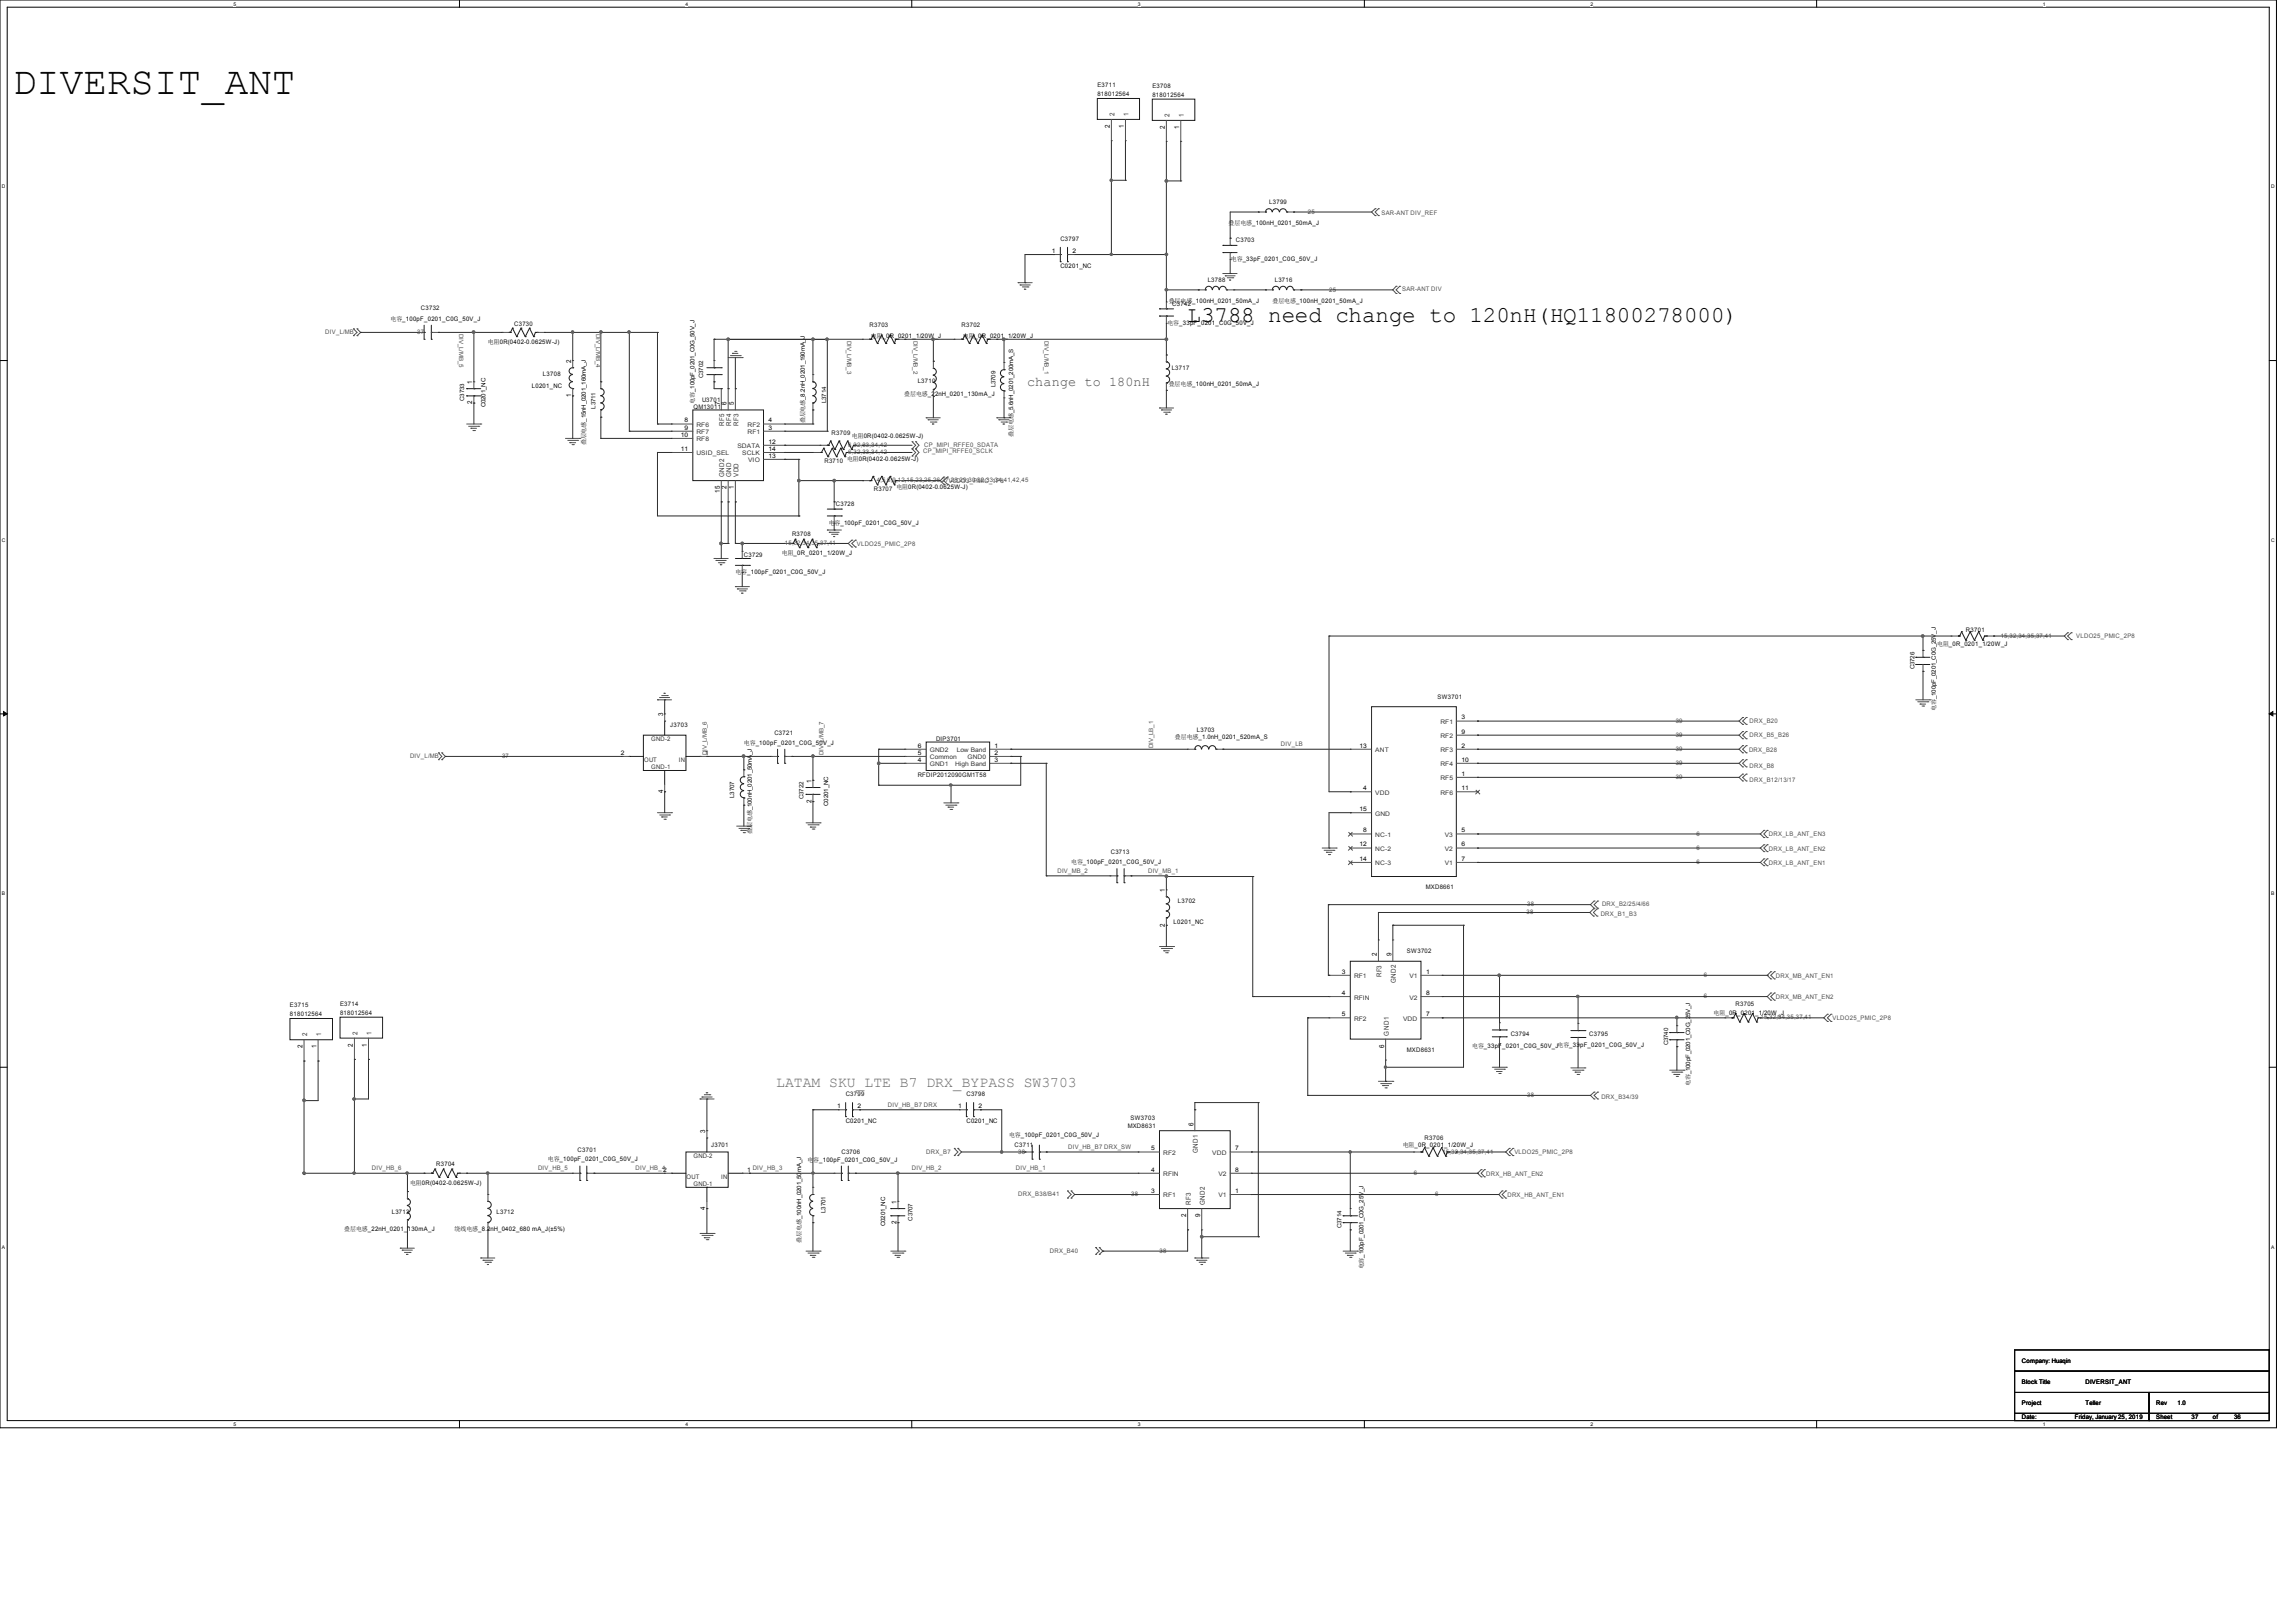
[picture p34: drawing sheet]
<svg xmlns="http://www.w3.org/2000/svg" width="297mm" height="210mm" viewBox="0 0 297 210" stroke-linecap="round" stroke-linejoin="round" font-family="sans-serif">
<defs><g id="words">
<text font-size="5.1" x="1.7" y="12.1">DIVERSIT_ANT</text>
<text font-size="2.9" x="153.6" y="41.7">L3788 need change to 120nH(HQ11800278000)</text>
<text font-size="1.9" fill="#696969" x="100.4" y="140.7">LATAM SKU_LTE B7 DRX_BYPASS SW3703</text>
<text font-size="1.7" fill="#4d4d4d" x="132.9" y="50">change to 180nH</text>
<g font-size=".9">
<text x="143.6" y="16.6" transform="rotate(-90 143.6 16.6)">2</text>
<text x="145.4" y="16.6" transform="rotate(-90 145.4 16.6)">1</text>
<text x="150.7" y="16.7" transform="rotate(-90 150.7 16.7)">2</text>
<text x="152.5" y="16.7" transform="rotate(-90 152.5 16.7)">1</text>
<text x="73.9" y="46.9" transform="rotate(-90 73.9 46.9)">2</text>
<text x="61.1" y="52.3" transform="rotate(-90 61.1 52.3)">2</text>
<text x="61.1" y="49.7" transform="rotate(-90 61.1 49.7)">1</text>
<text x="73.9" y="51.4" transform="rotate(-90 73.9 51.4)">1</text>
<text x="93.1" y="52.4" transform="rotate(-90 93.1 52.4)">7</text>
<text x="94" y="52.4" transform="rotate(-90 94 52.4)">6</text>
<text x="94.9" y="52.4" transform="rotate(-90 94.9 52.4)">5</text>
<text x="93.1" y="63.8" transform="rotate(-90 93.1 63.8)">15</text>
<text x="94" y="63.3" transform="rotate(-90 94 63.3)">2</text>
<text x="94.9" y="63.3" transform="rotate(-90 94.9 63.3)">1</text>
<text x="85.8" y="92.7" transform="rotate(-90 85.8 92.7)">3</text>
<text x="105" y="101.3" transform="rotate(-90 105 101.3)">1</text>
<text x="85.8" y="102.6" transform="rotate(-90 85.8 102.6)">4</text>
<text x="105" y="103.9" transform="rotate(-90 105 103.9)">2</text>
<text x="150.7" y="119.9" transform="rotate(-90 150.7 119.9)">2</text>
<text x="150.7" y="115.4" transform="rotate(-90 150.7 115.4)">1</text>
<text x="178.1" y="123.7" transform="rotate(-90 178.1 123.7)">2</text>
<text x="180" y="123.7" transform="rotate(-90 180 123.7)">9</text>
<text x="39.1" y="135.6" transform="rotate(-90 39.1 135.6)">2</text>
<text x="40.9" y="135.6" transform="rotate(-90 40.9 135.6)">1</text>
<text x="45.6" y="135.4" transform="rotate(-90 45.6 135.4)">2</text>
<text x="47.5" y="135.4" transform="rotate(-90 47.5 135.4)">1</text>
<text x="179" y="135.6" transform="rotate(-90 179 135.6)">6</text>
<text x="91.2" y="146.6" transform="rotate(-90 91.2 146.6)">3</text>
<text x="154.4" y="145.7" transform="rotate(-90 154.4 145.7)">6</text>
<text x="116" y="155.7" transform="rotate(-90 116 155.7)">1</text>
<text x="91.2" y="156.5" transform="rotate(-90 91.2 156.5)">4</text>
<text x="116" y="158.4" transform="rotate(-90 116 158.4)">2</text>
<text x="153.4" y="157.5" transform="rotate(-90 153.4 157.5)">2</text>
<text x="155.3" y="157.5" transform="rotate(-90 155.3 157.5)">9</text>
</g>
<g font-size=".9" fill="#343434">
<text x="144.2" y="15" transform="rotate(-90 144.2 15)">2</text>
<text x="146" y="15" transform="rotate(-90 146 15)">1</text>
<text x="151.3" y="15.1" transform="rotate(-90 151.3 15.1)">2</text>
<text x="153.1" y="15.1" transform="rotate(-90 153.1 15.1)">1</text>
<text x="93.7" y="55.1" transform="rotate(-90 93.7 55.1)">RF5</text>
<text x="94.6" y="55.1" transform="rotate(-90 94.6 55.1)">RF4</text>
<text x="95.5" y="55.1" transform="rotate(-90 95.5 55.1)">RF3</text>
<text x="93.7" y="61.7" transform="rotate(-90 93.7 61.7)">GND2</text>
<text x="94.6" y="61.7" transform="rotate(-90 94.6 61.7)">GND</text>
<text x="95.5" y="61.7" transform="rotate(-90 95.5 61.7)">VDD</text>
<text x="178.7" y="126.5" transform="rotate(-90 178.7 126.5)">RF3</text>
<text x="180.6" y="127.3" transform="rotate(-90 180.6 127.3)">GND2</text>
<text x="39.7" y="134.1" transform="rotate(-90 39.7 134.1)">2</text>
<text x="41.5" y="134.1" transform="rotate(-90 41.5 134.1)">1</text>
<text x="46.2" y="133.9" transform="rotate(-90 46.2 133.9)">2</text>
<text x="48.1" y="133.9" transform="rotate(-90 48.1 133.9)">1</text>
<text x="179.6" y="134" transform="rotate(-90 179.6 134)">GND1</text>
<text x="155" y="149.2" transform="rotate(-90 155 149.2)">GND1</text>
<text x="154" y="155.9" transform="rotate(-90 154 155.9)">RF3</text>
<text x="155.8" y="155.9" transform="rotate(-90 155.8 155.9)">GND2</text>
</g>
<g font-size=".8" fill="#0e0e0e">
<text x="142" y="11.3">E3711</text>
<text x="149.1" y="11.4">E3708</text>
<text x="142" y="12.4">818012564</text>
<text x="149.1" y="12.5">818012564</text>
<text x="164.2" y="26.4">L3799</text>
<text x="137.2" y="31.2">C3797</text>
<text x="159.9" y="31.3">C3703</text>
<text x="54.4" y="40.2">C3732</text>
<text x="151.6" y="39.5">C3742</text>
<text x="156.2" y="36.4">L3788</text>
<text x="164.9" y="36.4">L3716</text>
<text x="66.5" y="42.1">C3730</text>
<text x="112.5" y="42.3">R3703</text>
<text x="124.4" y="42.3">R3702</text>
<text x="151.6" y="47.9">L3717</text>
<text x="60" y="51.9" transform="rotate(-90 60 51.9)">C3733</text>
<text x="70.2" y="48.6">L3708</text>
<text x="77.1" y="52.9" transform="rotate(-90 77.1 52.9)">L3711</text>
<text x="89.7" y="52.9">QM13011</text>
<text x="90.8" y="52">U3701</text>
<text x="90.9" y="48.9" transform="rotate(-90 90.9 48.9)">C3702</text>
<text x="106.9" y="52.2" transform="rotate(-90 106.9 52.2)">L3714</text>
<text x="118.7" y="49.6">L3710</text>
<text x="128.8" y="50.1" transform="rotate(-90 128.8 50.1)">L3709</text>
<text x="106.6" y="59.9">R3710</text>
<text x="107.6" y="56.3">R3709</text>
<text x="108.1" y="65.4">C3728</text>
<text x="113" y="63.5">R3707 电阻0R(0402-0.0625W-J)</text>
<text x="102.5" y="69.3">R3708</text>
<text x="96.2" y="72">C3729</text>
<text x="254.3" y="81.8">R3701</text>
<text x="247.7" y="86.6" transform="rotate(-90 247.7 86.6)">C3726</text>
<text x="86.7" y="94.1">J3703</text>
<text x="100.2" y="95">C3721</text>
<text x="121.1" y="95.9">DIP3701</text>
<text x="154.8" y="94.7">L3703</text>
<text x="185.9" y="90.4">SW3701</text>
<text x="118.7" y="100.5">RFDIP2012090GM1T58</text>
<text x="95" y="103.3" transform="rotate(-90 95 103.3)">L3707</text>
<text x="103.9" y="103.4" transform="rotate(-90 103.9 103.4)">C3722</text>
<text x="143.7" y="110.5">C3713</text>
<text x="152.4" y="116.8">L3702</text>
<text x="184.5" y="115.1">MXD8661</text>
<text x="182" y="123.3">SW3702</text>
<text x="37.5" y="131.4">818012564</text>
<text x="37.5" y="130.3">E3715</text>
<text x="44" y="131.3">818012564</text>
<text x="44" y="130.2">E3714</text>
<text x="224.5" y="130.2">R3705</text>
<text x="182" y="136.1">MXD8631</text>
<text x="195.4" y="134">C3794</text>
<text x="205.6" y="134.1">C3795</text>
<text x="215.8" y="135.3" transform="rotate(-90 215.8 135.3)">C3740</text>
<text x="109.4" y="141.9">C3799</text>
<text x="125" y="141.9">C3798</text>
<text x="74.7" y="149.1">C3701</text>
<text x="92" y="148.5">J3701</text>
<text x="108.8" y="149.3">C3706</text>
<text x="131.2" y="148.4">C3711</text>
<text x="145.9" y="146">MXD8631</text>
<text x="146.2" y="144.9">SW3703</text>
<text x="184.3" y="147.5">R3706</text>
<text x="56.4" y="150.9">R3704</text>
<text x="50.7" y="157.1">L3713</text>
<text x="64.2" y="157.1">L3712</text>
<text x="106.8" y="156.9" transform="rotate(-90 106.8 156.9)">L3701</text>
<text x="118" y="157.9" transform="rotate(-90 118 157.9)">C3707</text>
<text x="173.5" y="158.9" transform="rotate(-90 173.5 158.9)">C3714</text>
</g>
<g font-size=".8">
<text x="158.9" y="29.1">叠层电感_100nH_0201_50mA_J</text>
<text x="136.1" y="32.7">1</text>
<text x="137.2" y="34.7">C0201_NC</text>
<text x="138.7" y="32.7">2</text>
<text x="159.2" y="33.8">电容_33pF_0201_C0G_50V_J</text>
<text x="50.5" y="41.5">电容_100pF_0201_C0G_50V_J</text>
<text x="151.2" y="39.2">叠层电感_100nH_0201_50mA_J</text>
<text x="164.6" y="39.2">叠层电感_100nH_0201_50mA_J</text>
<text x="63.1" y="44.5">电阻0R(0402-0.0625W-J)</text>
<text x="112.7" y="43.8">电阻_0R_0201_1/20W_J</text>
<text x="124.6" y="43.8">电阻_0R_0201_1/20W_J</text>
<text x="151" y="42">电容_33pF_0201_C0G_50V_J</text>
<text x="62.8" y="52.7" transform="rotate(-90 62.8 52.7)">C0201_NC</text>
<text x="68.8" y="50.2">L0201_NC</text>
<text x="89.8" y="52.2" transform="rotate(-90 89.8 52.2)">电容_100pF_0201_C0G_50V_J</text>
<text x="117" y="51.2">叠层电感_22nH_0201_130mA_J</text>
<text x="151.2" y="50">叠层电感_100nH_0201_50mA_J</text>
<text x="75.8" y="57.6" transform="rotate(-90 75.8 57.6)">叠层电感_15nH_0201_160mA_J</text>
<text x="88.1" y="56.5">10</text>
<text x="88.1" y="58.3">11</text>
<text x="88.5" y="54.7">8</text>
<text x="88.5" y="55.6">9</text>
<text x="99.4" y="54.7">4</text>
<text x="99.4" y="55.6">3</text>
<text x="99.4" y="58.3">14</text>
<text x="99.4" y="59.2">13</text>
<text x="99.4" y="57.4">12</text>
<text x="104.1" y="54.8" transform="rotate(-90 104.1 54.8)">叠层电感_8.2nH_0201_190mA_J</text>
<text x="109.6" y="59.6">电阻0R(0402-0.0625W-J)</text>
<text x="110.2" y="56.7">电阻0R(0402-0.0625W-J)</text>
<text x="131.1" y="56.5" transform="rotate(-90 131.1 56.5)">叠层电感_5.6nH_0201_200mA_S</text>
<text x="101.1" y="71.8">电阻_0R_0201_1/20W_J</text>
<text x="107.2" y="68">电容_100pF_0201_C0G_50V_J</text>
<text x="95.1" y="74.3">电容_100pF_0201_C0G_50V_J</text>
<text x="250.6" y="83.5">电阻_0R_0201_1/20W_J</text>
<text x="152" y="95.7">叠层电感_1.0nH_0201_520mA_S</text>
<text x="189" y="93.1">3</text>
<text x="189" y="94.9">9</text>
<text x="250.4" y="92" transform="rotate(-90 250.4 92)">电容_100pF_0201_C0G_25V_J</text>
<text x="80.3" y="97.7">2</text>
<text x="91.2" y="97.7">1</text>
<text x="96.2" y="96.4">电容_100pF_0201_C0G_50V_J</text>
<text x="118.7" y="98.6">4</text>
<text x="118.7" y="97.7">5</text>
<text x="118.7" y="96.7">6</text>
<text x="128.7" y="97.7">2</text>
<text x="128.7" y="98.6">3</text>
<text x="128.7" y="96.7">1</text>
<text x="175.9" y="96.7">13</text>
<text x="189" y="100.4">1</text>
<text x="189" y="96.7">2</text>
<text x="189" y="98.6">10</text>
<text x="97.2" y="107.9" transform="rotate(-90 97.2 107.9)">叠层电感_100nH_0201_50mA_J</text>
<text x="107.1" y="104.3" transform="rotate(-90 107.1 104.3)">C0201_NC</text>
<text x="175.9" y="104.9">15</text>
<text x="176.3" y="102.2">4</text>
<text x="176.3" y="107.7">8</text>
<text x="189" y="107.7">5</text>
<text x="189" y="102.2">11</text>
<text x="138.6" y="111.8">电容_100pF_0201_C0G_50V_J</text>
<text x="175.9" y="109.5">12</text>
<text x="175.9" y="111.4">14</text>
<text x="189" y="109.5">6</text>
<text x="189" y="111.4">7</text>
<text x="151.8" y="119.5">L0201_NC</text>
<text x="173.6" y="126">3</text>
<text x="184.5" y="126">1</text>
<text x="173.6" y="128.7">4</text>
<text x="173.6" y="131.5">5</text>
<text x="184.5" y="128.7">8</text>
<text x="184.5" y="131.5">7</text>
<text x="221.7" y="131.4">电阻_0R_0201_1/20W_J</text>
<text x="190.4" y="135.6">电容_33pF_0201_C0G_50V_J电容_33pF_0201_C0G_50V_J</text>
<text x="108.3" y="143.4">1</text>
<text x="110.9" y="143.4">2</text>
<text x="123.9" y="143.4">1</text>
<text x="126.6" y="143.4">2</text>
<text x="218.6" y="140.5" transform="rotate(-90 218.6 140.5)">电容_100pF_0201_C0G_25V_J</text>
<text x="109.4" y="145.3">C0201_NC</text>
<text x="125" y="145.3">C0201_NC</text>
<text x="130.5" y="147.1">电容_100pF_0201_C0G_50V_J</text>
<text x="148.9" y="148.8">5</text>
<text x="159.8" y="148.8">7</text>
<text x="181.5" y="148.5">电阻_0R_0201_1/20W_J</text>
<text x="53" y="153.3">电阻0R(0402-0.0625W-J)</text>
<text x="70.9" y="150.3">电容_100pF_0201_C0G_50V_J</text>
<text x="96.7" y="151.6">1 DIV_HB_3</text>
<text x="104.4" y="150.4">电容_100pF_0201_C0G_50V_J</text>
<text x="148.9" y="154.3">3</text>
<text x="148.9" y="151.6">4</text>
<text x="159.8" y="154.3">1</text>
<text x="159.8" y="151.6">8</text>
<text x="44.5" y="159.3">叠层电感_22nH_0201_130mA_J</text>
<text x="58.8" y="159.3">绕线电感_8.2nH_0402_680 mA_J(±5%)</text>
<text x="103.6" y="160.8" transform="rotate(-90 103.6 160.8)">叠层电感_100nH_0201_50mA_J</text>
<text x="114.5" y="158.7" transform="rotate(-90 114.5 158.7)">C0201_NC</text>
<text x="176.4" y="164.3" transform="rotate(-90 176.4 164.3)">电容_100pF_0201_C0G_25V_J</text>
<text x="261.6" y="179.1">Block Title</text>
<text x="261.6" y="176.4">Company: Huaqin</text>
<text x="269.8" y="179.1">DIVERSIT_ANT</text>
<text x="261.6" y="181.8">Project</text>
<text x="261.6" y="183.6">Date:</text>
<text x="268.4" y="183.6">Friday, January 25, 2019</text>
<text x="269.8" y="181.8">Teller</text>
<text x="278.9" y="181.8">Rev</text>
<text x="278.9" y="183.6">Sheet</text>
<text x="281.7" y="181.8">1.0</text>
<text x="283.5" y="183.6">37</text>
<text x="286.2" y="183.6">of</text>
<text x="289" y="183.6">36</text>
</g>
<g font-size=".8" fill="#4d4d4d">
<text x="169.2" y="27.6">25</text>
<text x="178.7" y="27.8">SAR-ANT DIV_REF</text>
<text x="171.9" y="37.7">25</text>
<text x="181.4" y="37.6">SAR-ANT DIV</text>
<text x="42.1" y="43.2">DIV_L/MB</text>
<text x="54" y="43.2">37</text>
<text x="59.4" y="43.2" transform="rotate(90 59.4 43.2)">DIV_L/MB_5</text>
<text x="77.1" y="43.2" transform="rotate(90 77.1 43.2)">DIV_L/MB_4</text>
<text x="109.6" y="44.1" transform="rotate(90 109.6 44.1)">DIV_L/MB_3</text>
<text x="118.2" y="44.1" transform="rotate(90 118.2 44.1)">DIV_L/MB_2</text>
<text x="135.1" y="44.1" transform="rotate(90 135.1 44.1)">DIV_L/MB_1</text>
<text x="109.7" y="57.8">6,32,33,34,42</text>
<text x="109.7" y="58.8">6,32,33,34,42</text>
<text x="119.4" y="58.6">CP_MIPI_RFFE0_SCLK</text>
<text x="119.6" y="57.8">CP_MIPI_RFFE0_SDATA</text>
<text x="113.4" y="62.4">4,5,6,9,12,15,23,25,26,27,28,29,30,32,33,34,41,42,45</text>
<text x="122.7" y="62.5">VLDO3_PMIC_1P8</text>
<text x="101.5" y="70.5">15,32,34,35,37,41</text>
<text x="110.8" y="70.7">VLDO25_PMIC_2P8</text>
<text x="258.8" y="82.5">15,32,34,35,37,41</text>
<text x="268.6" y="82.5">VLDO25_PMIC_2P8</text>
<text x="216.8" y="95.3">39</text>
<text x="216.8" y="93.5">39</text>
<text x="226.3" y="95.4">DRX_B5_B26</text>
<text x="226.3" y="93.5">DRX_B20</text>
<text x="53" y="98.1">DIV_L/MB</text>
<text x="64.9" y="98.1">37</text>
<text x="91.4" y="97.7" transform="rotate(-90 91.4 97.7)">DIV_L/MB_6</text>
<text x="106.5" y="97.7" transform="rotate(-90 106.5 97.7)">DIV_L/MB_7</text>
<text x="149.1" y="96.8" transform="rotate(-90 149.1 96.8)">DIV_LB_1</text>
<text x="165.7" y="96.6">DIV_LB</text>
<text x="216.8" y="99">39</text>
<text x="216.8" y="100.8">39</text>
<text x="216.8" y="97.2">39</text>
<text x="226.2" y="97.3">DRX_B28</text>
<text x="226.3" y="99.4">DRX_B8</text>
<text x="226.3" y="101.2">DRX_B12/13/17</text>
<text x="136.8" y="112.9">DIV_MB_2</text>
<text x="148.5" y="112.9">DIV_MB_1</text>
<text x="219.5" y="111.8">6</text>
<text x="219.5" y="109.9">6</text>
<text x="219.5" y="108.1">6</text>
<text x="228.8" y="111.9">DRX_LB_ANT_EN1</text>
<text x="228.8" y="110.1">DRX_LB_ANT_EN2</text>
<text x="228.8" y="108.2">DRX_LB_ANT_EN3</text>
<text x="197.5" y="118.3">38</text>
<text x="197.5" y="117.3">38</text>
<text x="207.1" y="118.5">DRX_B1_B3</text>
<text x="207.2" y="117.3">DRX_B2/25/4/66</text>
<text x="220.4" y="126.4">6</text>
<text x="220.4" y="129.2">6</text>
<text x="227.7" y="131.9">15,32,34,35,37,41</text>
<text x="229.7" y="126.5">DRX_MB_ANT_EN1</text>
<text x="229.7" y="129.2">DRX_MB_ANT_EN2</text>
<text x="237" y="132">VLDO25_PMIC_2P8</text>
<text x="114.9" y="143.2">DIV_HB_B7 DRX</text>
<text x="197.5" y="141.9">38</text>
<text x="207.1" y="142.2">DRX_B34/39</text>
<text x="119.8" y="149.3">DRX_B7</text>
<text x="131.7" y="149.3">38</text>
<text x="138.2" y="148.7">DIV_HB_B7 DRX_SW</text>
<text x="186.6" y="149.3">15,32,34,35,37,41</text>
<text x="195.9" y="149.4">VLDO25_PMIC_2P8</text>
<text x="48.1" y="151.4">DIV_HB_6</text>
<text x="69.6" y="151.4">DIV_HB_5</text>
<text x="82.2" y="151.4">DIV_HB_42</text>
<text x="117.9" y="151.4">DIV_HB_2</text>
<text x="131.4" y="151.4">DIV_HB_1</text>
<text x="131.7" y="154.8">DRX_B38/B41</text>
<text x="146.3" y="154.8">38</text>
<text x="182.9" y="152">6</text>
<text x="185.6" y="154.8">6</text>
<text x="192.2" y="152.1">DRX_HB_ANT_EN2</text>
<text x="195" y="154.9">DRX_HB_ANT_EN1</text>
<text x="135.8" y="162.1">DRX_B40</text>
<text x="150" y="162.1">38</text>
</g>
<g font-size=".8" fill="#343434">
<text x="90.1" y="55.2">RF6</text>
<text x="90.1" y="56.2">RF7</text>
<text x="90.1" y="57.1">RF8</text>
<text x="90.1" y="58.9">USID_SEL</text>
<text x="95.4" y="58">SDATA</text>
<text x="96" y="58.9">SCLK</text>
<text x="96.7" y="55.2">RF2</text>
<text x="96.7" y="56.2">RF1</text>
<text x="96.8" y="59.8">VIO</text>
<text x="84.2" y="95.9">GND-2</text>
<text x="186.3" y="93.7">RF1</text>
<text x="186.3" y="95.5">RF2</text>
<text x="83.3" y="98.6">OUT</text>
<text x="84.2" y="99.5">GND-1</text>
<text x="87.8" y="98.6">IN</text>
<text x="120.3" y="99.1">GND1</text>
<text x="120.3" y="98.3">Common</text>
<text x="120.3" y="97.3">GND2</text>
<text x="123.5" y="99.1">High Band</text>
<text x="123.8" y="97.3">Low Band</text>
<text x="125.2" y="98.3">GND0</text>
<text x="177.9" y="97.3">ANT</text>
<text x="186.3" y="101">RF5</text>
<text x="186.3" y="97.3">RF3</text>
<text x="186.3" y="99.1">RF4</text>
<text x="177.9" y="102.8">VDD</text>
<text x="177.9" y="105.5">GND</text>
<text x="186.3" y="102.8">RF6</text>
<text x="177.9" y="108.3">NC-1</text>
<text x="177.9" y="110.1">NC-2</text>
<text x="177.9" y="112">NC-3</text>
<text x="186.9" y="108.3">V3</text>
<text x="186.9" y="110.1">V2</text>
<text x="186.9" y="112">V1</text>
<text x="175.2" y="126.6">RF1</text>
<text x="175.2" y="129.3">RFIN</text>
<text x="182.3" y="126.6">V1</text>
<text x="182.3" y="129.3">V2</text>
<text x="175.2" y="132.1">RF2</text>
<text x="181.5" y="132.1">VDD</text>
<text x="89.7" y="149.8">GND-2</text>
<text x="150.5" y="149.4">RF2</text>
<text x="156.8" y="149.4">VDD</text>
<text x="88.8" y="152.6">OUT</text>
<text x="89.7" y="153.5">GND-1</text>
<text x="93.3" y="152.6">IN</text>
<text x="150.5" y="154.9">RF1</text>
<text x="150.5" y="152.2">RFIN</text>
<text x="157.6" y="154.9">V1</text>
<text x="157.6" y="152.2">V2</text>
</g>
<g font-size=".6">
<text x="30.2" y=".7">5</text>
<text x="88.7" y=".7">4</text>
<text x="147.2" y=".7">3</text>
<text x="205.7" y=".7">2</text>
<text x="264.2" y=".7">1</text>
<text x=".3" y="24.4">D</text>
<text x="293.8" y="24.4">D</text>
<text x=".3" y="70.1">C</text>
<text x="293.8" y="70.1">C</text>
<text x=".3" y="115.8">B</text>
<text x="293.8" y="115.8">B</text>
<text x=".3" y="161.5">A</text>
<text x="293.8" y="161.5">A</text>
<text x="30.2" y="184.5">5</text>
<text x="88.7" y="184.5">4</text>
<text x="147.2" y="184.5">3</text>
<text x="205.7" y="184.5">2</text>
<text x="264.2" y="184.5">1</text>
</g>
</g></defs>
<path d="M0 0h294.5v184.7h-294.5zM.9 .9h292.6v182.9h-292.6z" fill="none" stroke="#000" stroke-width=".13"/>
<g fill="#fff">
<path d="M30.2 .1h.3v.7h-.3z"/>
<path d="M30.2 183.9h.3v.8h-.3z"/>
</g>
<path d="M59.4 0v.9M59.4 183.8v.9" fill="none" stroke="#000" stroke-width=".13"/>
<g fill="#fff">
<path d="M88.7 .1h.3v.7h-.3z"/>
<path d="M88.7 183.9h.3v.8h-.3z"/>
</g>
<path d="M117.9 0v.9M117.9 183.8v.9" fill="none" stroke="#000" stroke-width=".13"/>
<g fill="#fff">
<path d="M147.2 .1h.3v.7h-.3z"/>
<path d="M147.2 183.9h.3v.8h-.3z"/>
</g>
<path d="M176.5 0v.9M176.5 183.8v.9" fill="none" stroke="#000" stroke-width=".13"/>
<g fill="#fff">
<path d="M205.7 .1h.4v.7h-.4z"/>
<path d="M205.7 183.9h.4v.8h-.4z"/>
</g>
<path d="M235 0v.9M235 183.8v.9" fill="none" stroke="#000" stroke-width=".13"/>
<g fill="#fff">
<path d="M264.2 .1h.4v.7h-.4z"/>
<path d="M264.2 183.9h.4v.8h-.4z"/>
<path d="M.3 23.8h.4v.7h-.4z"/>
<path d="M293.8 23.8h.5v.7h-.5z"/>
<path d="M.3 69.5h.4v.7h-.4z"/>
<path d="M293.8 69.5h.5v.7h-.5z"/>
</g>
<path d="M0 46.7h.9M293.5 46.7h1" fill="none" stroke="#000" stroke-width=".13"/>
<g fill="#fff">
<path d="M.3 115.2h.4v.8h-.4z"/>
<path d="M293.8 115.2h.4v.8h-.4z"/>
</g>
<path d="M0 92.4h.9M293.5 92.4h1" fill="none" stroke="#000" stroke-width=".13"/>
<path d="M.5 92.1l.4 .3-.4 .2zM293.5 92.4l.5-.3v.5z" fill="#000" stroke="#000" stroke-width=".13"/>
<g fill="#fff">
<path d="M.3 161h.3v.7h-.3z"/>
<path d="M293.8 161h.4v.7h-.4z"/>
</g>
<path d="M94.2 43.9h12.8M105.2 43.9h.1M107 43.9h.1M0 138.1h.9M293.5 138.1h1M260.6 174.7h32.9v2.7h-32.9zM260.6 177.4h32.9v2.8h-32.9zM260.6 180.2h17.4v2.7h-17.4zM260.6 182.9h17.4v.9h-17.4zM278 182.9h15.5v.9h-15.5zM278 180.2h15.5v2.7h-15.5z" fill="none" stroke="#000" stroke-width=".13"/>
<g fill="none" stroke="#4d4d4d" stroke-width=".13">
<path d="M143.8 18.2h.1M143.8 15.5v2.7M145.6 18.2h.1M145.6 15.5v2.7M150.9 18.3h.1M150.9 15.6v2.7M152.7 18.3h.1M152.7 15.6v2.7M131.7 36.6h.1M131.7 36.6h1.8M132 36.9h.1M132 36.9h1.3"/>
<path d="M132.2 37.1h.8M132.5 37.4h.1M132.5 37.4h.2M133 37.1h.1M136.3 32.9h.9M136.3 32.9h.1M138.1 32.9h.9M139 32.9h.1M150.9 39.1h.1M150.9 39.1v.9M155 37.5h.9M155 37.5h.1"/>
<path d="M158.2 35.4h.1M158.2 35.4h1.8M158.5 35.7h.1M158.5 35.7h1.3M158.7 37.5h.9M158.7 35.9h.8M159 36.2h.1M159 36.2h.2M159.1 30.8h.1M159.1 33.6h.1M159.1 30.8v1M159.1 32.7v.9"/>
<path d="M159.5 35.9h.1M159.6 37.5h.1M162.8 27.4h.1M162.8 27.4h.9M163.7 37.5h.9M163.7 37.5h.1M166.5 27.4h.8M167.3 27.4h.1M167.3 37.5h1M168.3 37.5h.1M177.9 27.9h.1M177.9 27h.1"/>
<path d="M177.9 27l-.5 .4 .5 .5M178.3 27l-.4 .4 .4 .5M178.3 27h.1M178.3 27.9h.1M180.6 37l-.4 .5 .4 .5M180.6 38h.1M180.6 37h.1M181.1 37h.1M181.1 38h.1M181.1 37l-.5 .5 .5 .5M45.7 42.5l.5 .5-.5 .4M45.7 42.5h.1"/>
<path d="M45.7 43.4h.1M46.2 43.4h.1M46.2 42.5h.1M46.2 42.5l.5 .5-.5 .4M54 43h.1M54 43h.9M55.8 43h.9M56.7 43h.1M60.4 54.9h1.8M60.6 55.2h1.3M60.9 55.4h.1M60.9 55.4h.7"/>
<path d="M61.2 55.7h.2M61.3 49.4h.1M61.3 52.2h.1M61.3 49.4v.9M61.3 51.2v1M61.4 55.7h.1M61.9 55.2h.1M62.2 54.9h.1M64.9 43h1M64.9 43h.1M69.5 43h.9M70.4 43h.1"/>
<path d="M73.2 56.7h1.8M73.4 57h1.3M73.7 57.3h.1M73.7 57.3h.8M74 57.5h.2M74.1 51.2h.1M74.1 46.7h.1M74.1 46.7v.9M74.1 50.3v.9M74.2 57.5h.1M74.7 57h.1M75 56.7h.1"/>
<path d="M77.7 49.4h.1M77.7 54h.1M77.7 49.4v.9M77.7 53v1M86.9 54.9h2.7M86.9 56.7h2.7M86.9 58.5h2.7M86.9 55.8h2.7M86.9 54.9h.1M86.9 55.8h.1M86.9 56.7h.1M86.9 58.5h.1"/>
<path d="M92.4 49.4h.1M92.4 46.7h.1M92.4 46.7v.9M92.4 48.5v.9M93.3 50.3h.1M93.3 50.3v2.7M94.2 50.3h.1M94.2 46.3h1.8M94.2 50.3v2.7M94.5 46h1.3M94.7 45.7h.1M94.7 45.7h.8"/>
<path d="M95 45.5h.2M95.1 50.3h.1M95.1 50.3v2.7M95.2 45.5h.1M95.8 46h.1M96 46.3h.1M98.8 54.9h2.7M98.8 57.6h2.7M98.8 58.5h2.7M98.8 55.8h2.7M98.8 59.4h2.7M101.5 54.9h.1"/>
<path d="M101.5 55.8h.1M101.5 58.5h.1M101.5 59.4h.1M101.5 57.6h.1M105.2 48.5h.1M105.2 53h.1M105.2 58.5h.1M105.2 48.5v.9M105.2 52.2v.8M105.2 58.5h.9M106.1 57.6h.9M106.1 57.6h.1"/>
<path d="M109.7 58.5h1M110.7 58.5h.1M110.7 57.6h.9M111.6 43.9h.9M111.6 57.6h.1M111.6 43.9h.1M116.2 43.9h.9M117.1 43.9h.1M118 57.2h.1M118 58.1h.1M118 59h.1M118 57.2l.4 .4-.4 .5"/>
<path d="M118 58.1l.4 .4-.4 .5M118.4 57.2l.5 .4-.5 .5M118.4 58.1l.5 .4-.5 .5M118.4 57.2h.1M118.4 58.1h.1M118.4 59h.1M119.8 54.1h.1M119.8 54.1h1.8M120.1 54.3h.1M120.1 54.3h1.3M120.4 54.6h.7M120.6 54.9h.1"/>
<path d="M120.6 54.9h.2M120.7 46.7h.1M120.7 51.3h.1M120.7 46.7v1M120.7 50.4v.9M121.1 54.6h.1M123.4 43.9h1M123.4 43.9h.1M128 43.9h.9M128.9 54.1h.1M128.9 43.9h.1M128.9 54.1h1.9"/>
<path d="M129.2 54.3h.1M129.2 54.3h1.3M129.5 54.6h.7M129.8 54.9h.1M129.8 54.9h.2M129.9 51.5h.1M129.9 46.9h.1M129.9 46.9v.9M129.9 50.6v.9M130.2 54.6h.1M150 52.8h.1M150 52.8h1.8"/>
<path d="M150.2 53h.1M150.2 53h1.4M150.5 53.3h.8M150.8 53.6h.1M150.8 53.6h.2M150.9 41.8h.1M150.9 45.9h.1M150.9 50.5h.1M150.9 40.9v.9M150.9 45.9v.9M150.9 49.6v.9M151.3 53.3h.1"/>
<path d="M92.4 72.3h.1M92.4 72.3h1.8M92.6 72.5h.1M92.6 72.5h1.3M92.9 72.8h.7M93.2 73.1h.1M93.2 73.1h.2M93.3 64.9h.1M93.3 62.2v2.7M93.6 72.8h.1M94.2 64.9h.1M94.2 62.2v2.7"/>
<path d="M95.1 75.9h1.8M95.1 75.9h.1M95.1 64.9h.1M95.1 62.2v2.7M95.4 76.2h.1M95.4 76.2h1.3M95.7 76.5h.7M95.9 76.8h.2M95.9 76.8h.1M96 74.1h.1M96 71.3h.1M96 71.3v1"/>
<path d="M96 73.2v.9M96.4 76.5h.1M101.5 70.3h.9M101.5 70.3h.1M106.1 70.3h.9M107 68.6h.1M107 70.3h.1M107 68.6h1.8M107.3 68.9h.1M107.3 68.9h1.2M107.6 69.1h.7M107.8 69.4h.2"/>
<path d="M107.8 69.4h.1M107.9 67.7h.1M107.9 64.9h.1M107.9 64.9v1M107.9 66.8v.9M108.3 69.1h.1M110.2 69.9h.1M110.2 70.8h.1M110.2 69.9l-.5 .4 .5 .5M110.7 69.9l-.5 .4 .5 .5M110.7 70.8h.1M110.7 69.9h.1"/>
<path d="M111.6 62.2h.9M111.6 62.2h.1M116.2 62.2h.9M117.1 62.2h.1M122.1 61.7h.1M122.1 62.7h.1M122.1 61.7l-.5 .5 .5 .5M122.6 61.7l-.5 .5 .5 .5M122.6 62.7h.1M122.6 61.7h.1M56.7 97.4l.4 .5-.4 .4M56.7 97.4h.1"/>
<path d="M56.7 98.3h.1M57.1 98.3h.1M57.1 97.4h.1M57.2 97.4l.4 .5-.4 .4M80.5 97.9h.9M80.5 97.9h.1M85 90.6h.1M85 90.6h1.9M85.3 90.3h.1M85.3 90.3h1.3M85.6 90h.7M85.9 89.7h.1"/>
<path d="M85.9 89.7h.2M86 92.4h.1M86 92.4v.9M86.3 90h.1M90.6 97.9h.8M91.4 97.9h.1M96.2 99.6h.1M96.2 99.6v.9M99.7 97.9h.9M99.7 97.9h.1M101.5 97.9h.9M102.4 97.9h.1"/>
<path d="M117.1 98.8h.1M117.1 97.9h.1M117.1 96.9h.1M117.1 96.9h2.7M117.1 98.8h2.7M117.1 97.9h2.7M128 96.9h2.8M128 98.8h2.8M128 97.9h2.8M130.8 96.9h.1M130.8 97.9h.1M130.8 98.8h.1"/>
<path d="M153.6 96.9h1M153.6 96.9h.1M157.3 96.9h.9M158.2 96.9h.1M174.7 96.9h.1M174.7 96.9h2.7M188.4 96.9h2.7M188.4 93.3h2.7M188.4 95.1h2.7M188.4 98.8h2.7M191.1 96.9h.1M191.1 93.3h.1"/>
<path d="M191.1 95.1h.1M191.1 98.8h.1M225.4 98.3l-.4 .5 .4 .4M225.4 94.7l-.4 .4 .4 .5M225.4 92.8l-.4 .5 .4 .4M225.4 96.5l-.4 .4 .4 .5M225.4 99.2h.1M225.4 98.3h.1M225.4 95.6h.1M225.4 94.7h.1M225.4 93.7h.1M225.4 92.8h.1"/>
<path d="M225.4 97.4h.1M225.4 96.5h.1M225.9 98.3l-.5 .5 .5 .4M225.9 94.7l-.5 .4 .5 .5M225.9 92.8l-.5 .5 .5 .4M225.9 96.5l-.5 .4 .5 .5M225.9 98.3h.1M225.9 99.2h.1M225.9 94.7h.1M225.9 95.6h.1M225.9 92.8h.1M225.9 93.7h.1"/>
<path d="M225.9 96.5h.1M225.9 97.4h.1M247.8 90.6h1.8M248.1 90.8h1.3M248.4 91.1h.1M248.4 91.1h.7M248.6 91.4h.2M248.8 84.2h.1M248.8 86.9h.1M248.8 84.2v.8M248.8 86v.9M248.8 91.4h.1"/>
<path d="M249.4 90.8h.1M249.6 90.6h.1M252.4 82.3h.1M252.4 82.3h.9M257 82.3h.9M257.9 82.3h.1M267.5 81.9h.1M267.5 82.8h.1M267.5 81.9l-.5 .4 .5 .5M267.9 81.9l-.4 .4 .4 .5M267.9 82.8h.1M267.9 81.9h.1"/>
<path d="M85 105.2h1.9M85.3 105.5h1.3M85.6 105.7h.7M85.6 105.7h.1M85.9 106h.2M86 102.4h.1M86 101.5v.9M86.1 106h.1M86.6 105.5h.1M86.9 105.2h.1M95.3 106.9h1.8M95.6 107.2h1.3"/>
<path d="M95.8 107.4h.1M95.8 107.4h.8M96.1 107.7h.2M96.2 104.2h.1M96.2 103.3v.9M96.3 107.7h.1M96.9 107.2h.1M97.1 106.9h.1M104.3 106.5h1.8M104.5 106.7h1.3M104.8 107h.1M104.8 107h.7"/>
<path d="M105.1 107.3h.2M105.2 101h.1M105.2 103.7h.1M105.2 101v.9M105.2 102.8v.9M105.3 107.3h.1M105.8 106.7h.1M106.1 106.5h.1M122.1 103.9h1.8M122.3 104.2h1.4M122.6 104.4h.8M122.6 104.4h.1"/>
<path d="M122.9 104.7h.2M123.1 104.7h.1M123.7 104.2h.1M123.9 103.9h.1M143.6 113.3h.9M143.6 113.3h.1M145.4 113.3h.9M146.3 113.3h.1M150.9 115.1h.1M150.9 119.7h.1M150.9 115.1v.9M150.9 118.8v.9"/>
<path d="M171 109.7h1.8M171.3 110h1.3M171.6 110.3h.1M171.6 110.3h.7M171.8 110.6h.2M172 110.6h.1M172.6 110h.1M172.8 109.7h.1M174.7 102.4h.1M174.7 107.9h.1M174.7 109.7h.1M174.7 111.6h.1"/>
<path d="M174.7 105.2h.1M174.7 105.2h2.7M174.7 109.7h2.7M174.7 102.4h2.7M174.7 107.9h2.7M174.7 111.6h2.7M188.4 109.7h2.7M188.4 100.6h2.7M188.4 102.4h2.7M188.4 107.9h2.7M188.4 111.6h2.7M191.1 100.6h.1"/>
<path d="M191.1 107.9h.1M191.1 109.7h.1M191.1 111.6h.1M191.1 102.4h.1M206.1 117.6l-.4 .5 .4 .4M206.1 118.5h.1M206.1 117.6h.1M206.2 116.6l-.5 .5 .5 .4M206.2 117.5h.1M206.2 116.6h.1M206.6 117.6h.1M206.6 118.5h.1"/>
<path d="M206.6 117.6l-.5 .5 .5 .4M206.7 116.6l-.5 .5 .5 .4M206.7 116.6h.1M206.7 117.5h.1M225.4 100.2l-.4 .4 .4 .4M225.4 101h.1M225.4 100.2h.1M225.9 100.2l-.5 .4 .5 .4M225.9 100.2h.1M225.9 101h.1M228.2 111.1l-.5 .5 .5 .4M228.2 109.3l-.5 .4 .5 .5"/>
<path d="M228.2 107.4l-.5 .5 .5 .5M228.2 111.1h.1M228.2 112h.1M228.2 109.3h.1M228.2 110.2h.1M228.2 107.4h.1M228.2 108.4h.1M228.6 111.1l-.4 .5 .4 .4M228.6 109.3l-.4 .4 .4 .5M228.6 107.4l-.4 .5 .4 .5M228.6 112h.1M228.6 111.1h.1"/>
<path d="M228.6 110.2h.1M228.6 109.3h.1M228.6 108.4h.1M228.6 107.4h.1M39.3 137.3h.1M39.3 134.5v2.8M41.1 137.3h.1M41.1 134.5v2.8M45.8 137.1h.1M45.8 134.3v2.8M47.7 137.1h.1M47.7 134.3v2.8"/>
<path d="M150 122.5h1.8M150.2 122.7h1.4M150.5 123h.1M150.5 123h.8M150.8 123.3h.2M151 123.3h.1M151.6 122.7h.1M151.8 122.5h.1M171.9 126.2h2.8M171.9 128.9h2.8M171.9 131.7h2.8M171.9 126.2h.1"/>
<path d="M171.9 128.9h.1M171.9 131.7h.1M178.3 121.6h.1M178.3 139.9h1.9M178.3 121.6v2.8M179.2 137.2h.1M179.2 134.5v2.7M180.2 139.9h.1M180.2 121.6h.1M180.2 121.6v2.8M183.8 126.2h2.8M183.8 128.9h2.8"/>
<path d="M183.8 131.7h2.8M186.6 126.2h.1M186.6 131.7h.1M186.6 128.9h.1M193 138.1h1.9M193.3 138.3h1.3M193.6 138.6h.7M193.6 138.6h.1M193.9 138.9h.2M194 135.1h.1M194 132.3h.1M194 132.3v1"/>
<path d="M194 134.2v.9M194.1 138.9h.1M194.6 138.3h.1M194.9 138.1h.1M203.2 138.2h1.8M203.5 138.5h1.3M203.8 138.7h.7M203.8 138.7h.1M204 139h.2M204.1 135.2h.1M204.1 132.4h.1M204.1 132.4v.9"/>
<path d="M204.1 134.2v1M204.2 139h.1M204.8 138.5h.1M205 138.2h.1M216 138.5h1.8M216.3 138.7h1.3M216.5 139h.1M216.5 139h.8M216.8 139.3h.2M216.9 132.7h.1M216.9 135.4h.1M216.9 132.7v.9"/>
<path d="M216.9 134.5v.9M217 139.3h.1M217.6 138.7h.1M217.8 138.5h.1M223.1 131.7h.9M223.1 131.7h.1M227.7 131.7h.9M228.6 131.7h.1M229.1 125.7l-.5 .5 .5 .5M229.1 128.5l-.5 .4 .5 .5M229.1 125.7h.1M229.1 126.7h.1"/>
<path d="M229.1 128.5h.1M229.1 129.4h.1M229.5 125.7l-.4 .5 .4 .5M229.5 128.5l-.4 .4 .4 .5M229.5 126.7h.1M229.5 125.7h.1M229.5 129.4h.1M229.5 128.5h.1M236.4 131.2l-.5 .5 .5 .5M236.4 131.2h.1M236.4 132.2h.1M236.9 131.2l-.5 .5 .5 .5"/>
<path d="M236.9 132.2h.1M236.9 131.2h.1M52.7 154.2h.1M52.7 158.8h.1M52.7 154.2v.9M52.7 157.9v.8M54.9 151.8h.9M54.9 151.8h.1M59.4 151.8h1M60.4 151.8h.1M63.1 154.6h.1M63.1 159.1h.1"/>
<path d="M63.1 154.6v.8M63.1 158.2v.9M74.1 151.8h.9M74.1 151.8h.1M75.9 151.8h.9M76.8 151.8h.1M86 151.8h.1M86 151.8h.9M90.6 142.2h.1M90.6 159.6h1.8M90.6 142.2h1.8M90.8 141.9h.1"/>
<path d="M90.8 159.9h1.3M90.8 141.9h1.3M91.1 141.6h.7M91.4 141.4h.1M91.4 141.4h.2M91.4 146.3h.1M91.4 156.4h.1M91.4 146.3v.9M91.4 155.4v1M91.8 141.6h.1M92.1 159.9h.1M92.4 159.6h.1"/>
<path d="M96 151.8h.9M96.9 151.8h.1M105.2 153.6h.1M105.2 158.2h.1M105.2 153.6v1M105.2 157.3v.9M107.9 151.8h.9M107.9 151.8h.1M108.5 143.6h.9M108.5 143.6h.1M109.7 151.8h1M110.3 143.6h.9"/>
<path d="M110.7 151.8h.1M111.2 143.6h.1M116.2 155.4h.1M116.2 158.2h.1M116.2 155.4v1M116.2 157.3v.9M123.4 148.6l.5 .5-.5 .4M123.4 148.6h.1M123.4 149.5h.1M123.9 149.5h.1M123.9 148.6h.1M123.9 148.6l.5 .5-.5 .4"/>
<path d="M124.1 143.6h.9M124.1 143.6h.1M125.9 143.6h.9M126.8 143.6h.1M132.6 149.1h.1M132.6 149.1h.9M134.5 149.1h.8M135.3 149.1h.1M138.1 154.1h.1M138.1 155h.1M138.1 154.1l.5 .5-.5 .4M138.6 154.1l.4 .5-.4 .4"/>
<path d="M138.6 155h.1M138.6 154.1h.1M147.2 154.6h.1M147.2 151.8h.1M147.2 149.1h.1M147.2 151.8h2.8M147.2 149.1h2.8M147.2 154.6h2.8M153.6 159.1h.1M153.6 156.4v2.7M154.6 143.6h.1M154.6 143.6v2.7"/>
<path d="M155.4 159.1h.1M155.4 156.4v2.7M159.1 151.8h2.8M159.1 149.1h2.8M159.1 154.6h2.8M161.9 154.6h.1M161.9 149.1h.1M161.9 151.8h.1M174.7 156.4h.1M174.7 159.1h.1M174.7 156.4v.9M174.7 158.2v.9"/>
<path d="M178.6 140.2h1.3M178.9 140.5h.1M178.9 140.5h.7M179.2 140.8h.1M179.3 140.8h.1M179.9 140.2h.1M182.9 149.1h.9M182.9 149.1h.1M187.5 149.1h.9M188.4 149.1h.1M191.6 151.3l-.5 .5 .5 .5M191.6 151.3h.1"/>
<path d="M191.6 152.3h.1M192 151.3l-.4 .5 .4 .5M192 152.3h.1M192 151.3h.1M194.3 154.1l-.4 .5 .4 .4M194.3 154.1h.1M194.3 155h.1M194.8 154.1l-.5 .5 .5 .4M194.8 155h.1M194.8 154.1h.1M195.2 148.6l-.4 .5 .4 .4M195.2 148.6h.1"/>
<path d="M195.2 149.5h.1M195.7 148.6l-.5 .5 .5 .4M195.7 149.5h.1M195.7 148.6h.1M206.2 141.3l-.5 .4 .5 .5M206.2 142.2h.1M206.2 141.3h.1M206.7 141.3l-.5 .4 .5 .5M206.7 141.3h.1M206.7 142.2h.1M51.8 161.5h.1M51.8 161.5h1.8"/>
<path d="M52 161.8h.1M52 161.8h1.3M52.3 162.1h.7M52.6 162.3h.1M52.6 162.3h.2M53 162.1h.1M62.2 162.8h.1M62.2 162.8h1.8M62.5 163.1h.1M62.5 163.1h1.3M62.7 163.3h.8M63 163.6h.1"/>
<path d="M63 163.6h.2M63.5 163.3h.1M91.1 160.1h.1M91.1 160.1h.7M91.4 160.4h.2M91.6 160.4h.1M104.3 161.9h1.8M104.5 162.1h1.3M104.8 162.4h.1M104.8 162.4h.7M105.1 162.7h.2M105.3 162.7h.1"/>
<path d="M105.8 162.1h.1M106.1 161.9h.1M115.2 161.9h1.9M115.5 162.1h1.3M115.8 162.4h.7M115.8 162.4h.1M116 162.7h.2M116.2 162.7h.1M116.8 162.1h.1M117.1 161.9h.1M141.7 161.4l.5 .5-.5 .4M141.7 161.4h.1"/>
<path d="M141.7 162.3h.1M142.2 162.3h.1M142.2 161.4h.1M142.2 161.4l.5 .5-.5 .4M154.6 162.8h.1M154.6 162.8h1.8M154.8 163.1h.1M154.8 163.1h1.3M155.1 163.3h.7M155.4 163.6h.1M155.4 163.6h.2M155.8 163.3h.1"/>
<path d="M173.7 161.9h1.9M174 162.1h1.3M174.3 162.4h.1M174.3 162.4h.7M174.6 162.7h.2M174.8 162.7h.1M175.3 162.1h.1M175.6 161.9h.1"/>
</g>
<g fill="none" stroke="#1c1c1c" stroke-width=".13">
<path d="M141.9 12.7h5.5v2.8h-5.5zM149.1 12.8h5.5v2.8h-5.5zM137.2 32.9h.1M137.2 33.9h.1M137.2 32v1.9M138.1 33.9h.1M138.1 32.9h.1M138.1 32v1.9M150 40h.1M150 40h1.8M150.9 40h.1M155.9 37.5h.1"/>
<path d="M155.9 37.5a.44 .44 0 0 1 .5-.5 .44 .44 0 0 1 .4 .5M156.8 37.5a.42 .42 0 0 1 .5-.5 .42 .42 0 0 1 .4 .5M157.7 37.5a.44 .44 0 0 1 .5-.5 .44 .44 0 0 1 .4 .5M158.2 31.8h.1M158.2 32.7h.1M158.2 31.8h1.8M158.2 32.7h1.8M158.7 37.5h.1M159.1 31.8h.1M159.1 32.7h.1M163.7 27.4a.42 .42 0 0 1 .4-.4 .42 .42 0 0 1 .4 .4M163.7 27.4h.1"/>
<path d="M164.6 37.5a.44 .44 0 0 1 .4-.5 .44 .44 0 0 1 .5 .5M164.6 27.4a.45 .45 0 0 1 .4-.4 .45 .45 0 0 1 .5 .4M164.6 37.5h.1M165.5 37.5a.44 .44 0 0 1 .5-.5 .44 .44 0 0 1 .4 .5M165.5 27.4a.45 .45 0 0 1 .5-.4 .45 .45 0 0 1 .4 .4M166.5 37.5a.42 .42 0 0 1 .4-.5 .42 .42 0 0 1 .4 .5M166.5 27.4h.1M167.3 37.5h.1M54.9 43h.1M54.9 43.9h.1M54.9 42.1v1.8M55.8 43.9h.1"/>
<path d="M55.8 43h.1M55.8 42.1v1.8M60.4 50.3h.1M60.4 51.2h.1M60.4 50.3h1.8M60.4 51.2h1.8M61.3 50.3h.1M61.3 51.2h.1M65.9 43h.1M66 43h.1M66.3 42.5l.5 1.1M66.3 42.5h.1"/>
<path d="M66.3 42.5l-.3 .5M66.8 43.6h.1M67.4 42.5h.1M67.4 42.5l-.6 1.1M67.4 42.5l.5 1.1M67.9 43.6h.1M68.5 42.5l.5 1.1M68.5 42.5h.1M68.5 42.5l-.6 1.1M69 43.6h.1M69.3 43h.2M69.3 43h.1"/>
<path d="M69.3 43l-.3 .6M69.5 43h.1M74.1 49.4a.42 .42 0 0 0-.5 .4 .42 .42 0 0 0 .5 .4M74.1 48.5a.44 .44 0 0 0-.5 .4 .44 .44 0 0 0 .5 .5M74.1 47.6a.42 .42 0 0 0-.5 .4 .42 .42 0 0 0 .5 .4M74.1 47.6h.1M74.1 50.3h.1M77.7 50.3a.44 .44 0 0 1 .4 .4 .44 .44 0 0 1-.4 .5M77.7 51.2a.44 .44 0 0 1 .4 .5 .44 .44 0 0 1-.4 .4M77.7 52.2a.42 .42 0 0 1 .4 .4 .42 .42 0 0 1-.4 .4M77.7 53h.1M77.7 50.3h.1"/>
<path d="M89.6 53h9.2v9.2h-9.2zM91.4 48.5h1.9M91.4 47.6h1.9M92.4 48.5h.1M92.4 47.6h.1M93.3 48.5h.1M93.3 47.6h.1M105.1 49.4a.42 .42 0 0 1 .5 .4 .42 .42 0 0 1-.5 .4M105.1 50.3a.44 .44 0 0 1 .5 .4 .44 .44 0 0 1-.5 .5M105.1 51.2a.44 .44 0 0 1 .5 .5 .44 .44 0 0 1-.5 .4M105.2 52.2h.1M105.2 49.4h.1"/>
<path d="M106.1 58.5h.1M106.1 58.5h.2M106.3 58.5h.1M106.6 58l.5 1.1M106.6 58h.1M106.6 58l-.3 .5M107 57.6h.1M107 57.6h.2M107.1 59.1h.1M107.2 57.6h.1M107.4 57.1l.6 1.1M107.4 57.1h.1"/>
<path d="M107.4 57.1l-.2 .5M107.7 58l.5 1.1M107.7 58h.1M107.7 58l-.6 1.1M108 58.2h.1M108.2 59.1h.1M108.5 57.1l.6 1.1M108.5 57.1h.1M108.5 57.1l-.5 1.1M108.8 58l.5 1.1M108.8 58h.1M108.8 58l-.6 1.1"/>
<path d="M109.1 58.2h.1M109.3 59.1h.1M109.5 58.5h.1M109.5 58.5l-.2 .6M109.5 58.5h.2M109.6 57.1l.6 1.1M109.6 57.1h.1M109.6 57.1l-.5 1.1M109.7 58.5h.1M110.2 58.2h.1M110.4 57.6h.1M110.4 57.6l-.2 .6"/>
<path d="M110.4 57.6h.3M110.7 57.6h.1M112.5 43.9h.1M112.5 43.9h.2M112.7 43.9h.1M112.9 43.3l.6 1.1M112.9 43.3h.1M112.9 43.3l-.2 .6M113.5 44.4h.1M114 43.3l.6 1.1M114 43.3h.1M114 43.3l-.5 1.2"/>
<path d="M114.6 44.4h.1M115.1 43.3l.6 1.1M115.1 43.3h.1M115.1 43.3l-.5 1.2M115.7 44.4h.1M115.9 43.9h.3M115.9 43.9h.1M115.9 43.9l-.2 .6M116.2 43.9h.1M120.7 47.7a.42 .42 0 0 1 .4 .4 .42 .42 0 0 1-.4 .4M120.7 48.6a.45 .45 0 0 1 .4 .4 .45 .45 0 0 1-.4 .4M120.7 49.5a.45 .45 0 0 1 .4 .4 .45 .45 0 0 1-.4 .5"/>
<path d="M120.7 50.4h.1M120.7 47.7h.1M124.4 43.9h.1M124.5 43.9h.1M124.8 43.3l.6 1.1M124.8 43.3h.1M124.8 43.3l-.3 .6M125.4 44.4h.1M125.9 43.3l.6 1.1M125.9 43.3h.1M125.9 43.3l-.5 1.2M126.5 44.4h.1"/>
<path d="M127 43.3l.6 1.1M127 43.3h.1M127 43.3l-.5 1.2M127.6 44.4h.1M127.8 43.9h.1M127.8 43.9l-.2 .6M127.8 43.9h.2M128 43.9h.1M129.9 49.7a.44 .44 0 0 0-.5 .4 .44 .44 0 0 0 .5 .4M129.9 48.8a.42 .42 0 0 0-.5 .4 .42 .42 0 0 0 .5 .4M129.9 47.8a.44 .44 0 0 0-.5 .5 .44 .44 0 0 0 .5 .4M129.9 47.8h.1"/>
<path d="M129.9 50.6h.1M150 40.9h.1M150 40.9h1.8M150.9 46.8a.44 .44 0 0 1 .4 .5 .44 .44 0 0 1-.4 .4M150.9 47.8a.44 .44 0 0 1 .4 .4 .44 .44 0 0 1-.4 .4M150.9 48.7a.42 .42 0 0 1 .4 .4 .42 .42 0 0 1-.4 .4M150.9 40.9h.1M150.9 49.6h.1M150.9 46.8h.1M95.1 73.2h1.8M95.1 72.3h1.8M96 73.2h.1"/>
<path d="M96 72.3h.1M96.9 73.2h.1M96.9 72.3h.1M102.4 70.3h.1M102.4 70.3h.2M102.6 70.3h.1M102.9 69.8l.5 1.1M102.9 69.8h.1M102.9 69.8l-.3 .5M103.4 70.9h.1M104 69.8l.5 1.1M104 69.8h.1"/>
<path d="M104 69.8l-.6 1.1M104.5 70.9h.1M105.1 69.8l.5 1.1M105.1 69.8h.1M105.1 69.8l-.6 1.1M105.6 70.9h.1M105.8 70.3h.1M105.8 70.3l-.2 .6M105.8 70.3h.3M106.1 70.3h.1M107 66.8h1.8M107 65.9h1.8"/>
<path d="M107.9 66.8h.1M107.9 65.9h.1M108.8 66.8h.1M108.8 65.9h.1M112.5 62.2h.1M112.5 62.2h.2M112.7 62.2h.1M112.9 61.6l.6 1.1M112.9 61.6h.1M112.9 61.6l-.2 .6M113.5 62.7h.1M114 61.6l.6 1.1"/>
<path d="M114 61.6h.1M114 61.6l-.5 1.1M114.6 62.7h.1M115.1 61.6l.6 1.1M115.1 61.6h.1M115.1 61.6l-.5 1.1M115.7 62.7h.1M115.9 62.2h.3M115.9 62.2h.1M115.9 62.2l-.2 .5M116.2 62.2h.1M81.4 97.9h.1"/>
<path d="M81.4 97.9h1.8M83.2 95.1h5.5v4.6h-5.5zM86 93.3h.1M86 99.7h.1M86 93.3v1.8M86 99.7v1.8M88.7 97.9h1.9M90.6 97.9h.1M100.6 97.9h.1M100.6 98.8h.1M100.6 96.9v1.9M101.5 98.8h.1"/>
<path d="M101.5 97.9h.1M101.5 96.9v1.9M119.8 96h8.2v3.7h-8.2zM154.6 96.9a.42 .42 0 0 1 .4-.4 .42 .42 0 0 1 .4 .4M154.6 96.9h.1M155.4 96.9a.44 .44 0 0 1 .5-.4 .44 .44 0 0 1 .4 .4M156.4 96.9a.44 .44 0 0 1 .4-.4 .44 .44 0 0 1 .5 .4M157.3 96.9h.1M177.4 91.4h11v22h-11zM247.8 85h.1M247.8 86h.1M247.8 85h1.8"/>
<path d="M247.8 86h1.8M248.8 85h.1M248.8 86h.1M253.3 82.3h.2M253.3 82.3h.1M253.5 82.3h.1M253.7 81.7l.6 1.1M253.7 81.7h.1M253.7 81.7l-.2 .6M254.3 82.8h.1M254.8 81.7l.6 1.1M254.8 81.7h.1"/>
<path d="M254.8 81.7l-.5 1.1M255.4 82.8h.1M255.9 81.7l.6 1.1M255.9 81.7h.1M255.9 81.7l-.5 1.1M256.5 82.8h.1M256.7 82.3h.1M256.7 82.3l-.2 .5M256.7 82.3h.3M257 82.3h.1M96.2 100.5a.44 .44 0 0 0-.4 .4 .44 .44 0 0 0 .4 .5M96.2 101.4a.42 .42 0 0 0-.4 .5 .42 .42 0 0 0 .4 .4"/>
<path d="M96.2 102.3a.44 .44 0 0 0-.4 .5 .44 .44 0 0 0 .4 .4M96.2 103.3h.1M96.2 100.5h.1M104.3 101.9h.1M104.3 102.8h.1M104.3 101.9h1.8M104.3 102.8h1.8M105.2 101.9h.1M105.2 102.8h.1M144.5 113.3h.1M144.5 114.2h.1M144.5 112.4v1.8"/>
<path d="M145.4 114.2h.1M145.4 113.3h.1M145.4 112.4v1.8M150.9 116a.44 .44 0 0 1 .4 .5 .44 .44 0 0 1-.4 .4M150.9 117a.44 .44 0 0 1 .4 .4 .44 .44 0 0 1-.4 .5M150.9 117.9a.42 .42 0 0 1 .4 .4 .42 .42 0 0 1-.4 .4M150.9 118.8h.1M150.9 116h.1M37.5 131.8h5.5v2.7h-5.5zM44 131.6h5.5v2.7h-5.5zM174.7 124.4h9.1v10.1h-9.1zM193 134.2h1.9"/>
<path d="M193 133.3h1.9M194 134.2h.1M194 133.3h.1M194.9 134.2h.1M194.9 133.3h.1M203.2 134.2h1.8M203.2 133.3h1.8M204.1 134.2h.1M204.1 133.3h.1M205 134.2h.1M205 133.3h.1M216 133.6h.1"/>
<path d="M216 134.5h.1M216 133.6h1.8M216 134.5h1.8M216.9 133.6h.1M216.9 134.5h.1M224 131.7h.1M224 131.7h.2M224.2 131.7h.1M224.5 131.1l.5 1.1M224.5 131.1h.1M224.5 131.1l-.3 .6M225 132.2h.1"/>
<path d="M225.6 131.1l.5 1.1M225.6 131.1h.1M225.6 131.1l-.6 1.1M226.1 132.2h.1M226.7 131.1l.5 1.1M226.7 131.1h.1M226.7 131.1l-.6 1.1M227.2 132.2h.1M227.4 131.7h.3M227.4 131.7h.1M227.4 131.7l-.2 .5M227.7 131.7h.1"/>
<path d="M52.7 155.1a.42 .42 0 0 1 .4 .4 .42 .42 0 0 1-.4 .5M52.7 156a.45 .45 0 0 1 .4 .4 .45 .45 0 0 1-.4 .5M52.7 156.9a.45 .45 0 0 1 .4 .5 .45 .45 0 0 1-.4 .4M52.7 157.9h.1M52.7 155.1h.1M55.8 151.8h.2M55.8 151.8h.1M56 151.8h.1M56.3 151.3l.5 1.1M56.3 151.3h.1M56.3 151.3l-.3 .5M56.8 152.4h.1"/>
<path d="M57.4 151.3l.5 1.1M57.4 151.3h.1M57.4 151.3l-.6 1.1M57.9 152.4h.1M58.5 151.3l.5 1.1M58.5 151.3h.1M58.5 151.3l-.6 1.1M59 152.4h.1M59.2 151.8h.1M59.2 151.8l-.2 .6M59.2 151.8h.2M59.4 151.8h.1"/>
<path d="M63.1 155.4a.44 .44 0 0 1 .4 .5 .44 .44 0 0 1-.4 .4M63.1 156.4a.44 .44 0 0 1 .4 .4 .44 .44 0 0 1-.4 .5M63.1 157.3a.42 .42 0 0 1 .4 .4 .42 .42 0 0 1-.4 .5M63.1 158.2h.1M63.1 155.4h.1M75 151.8h.1M75 152.7h.1M75 150.9v1.8M75.9 152.7h.1M75.9 151.8h.1M75.9 150.9v1.8M86.9 151.8h1.8"/>
<path d="M86.9 151.8h.1M88.7 149.1h5.5v4.5h-5.5zM91.4 147.2h.1M91.4 153.6h.1M91.4 147.2v1.9M91.4 153.6v1.8M94.2 151.8h1.8M96 151.8h.1M105.1 154.6a.42 .42 0 0 0-.4 .4 .42 .42 0 0 0 .4 .4M105.1 155.4a.45 .45 0 0 0-.4 .5 .45 .45 0 0 0 .4 .4M105.1 156.4a.45 .45 0 0 0-.4 .4 .45 .45 0 0 0 .4 .5M105.2 157.3h.1"/>
<path d="M105.2 154.6h.1M108.8 151.8h.1M108.8 152.7h.1M108.8 150.9v1.8M109.4 143.6h.1M109.4 144.5h.1M109.4 142.7v1.8M109.7 152.7h.1M109.7 151.8h.1M109.7 150.9v1.8M110.3 144.5h.1M110.3 143.6h.1"/>
<path d="M110.3 142.7v1.8M115.2 156.4h1.9M115.2 157.3h1.9M115.2 156.4h.1M115.2 157.3h.1M116.2 156.4h.1M116.2 157.3h.1M125 143.6h.1M125 144.5h.1M125 142.7v1.8M125.9 144.5h.1M125.9 143.6h.1"/>
<path d="M125.9 142.7v1.8M133.5 149.1h.1M133.5 150h.1M133.5 148.2v1.8M134.5 150h.1M134.5 149.1h.1M134.5 148.2v1.8M150 146.3h9.1v10.1h-9.1zM173.7 157.3h1.9M173.7 158.2h1.9M173.7 157.3h.1M173.7 158.2h.1"/>
<path d="M174.7 157.3h.1M174.7 158.2h.1M183.8 149.1h.1M183.8 149.1h.2M184 149.1h.1M184.3 148.5l.5 1.1M184.3 148.5h.1M184.3 148.5l-.3 .6M184.8 149.6h.1M185.4 148.5l.5 1.1M185.4 148.5h.1M185.4 148.5l-.6 1.1"/>
<path d="M185.9 149.6h.1M186.5 148.5l.5 1.1M186.5 148.5h.1M186.5 148.5l-.6 1.1M187 149.6h.1M187.2 149.1h.3M187.2 149.1h.1M187.2 149.1l-.2 .5M187.5 149.1h.1"/>
</g>
<path d="M174.4 107.7l.6 .5M174.4 109.5l.6 .5M174.4 111.4l.6 .5M174.9 107.7l-.5 .5M174.9 109.5l-.5 .5M174.9 111.4l-.5 .5M190.9 102.2l.6 .6M191.4 102.2l-.5 .6" fill="none" stroke="#4c4c4c" stroke-width=".13"/>
<g fill="none" stroke="#2d2d2d" stroke-width=".13">
<path d="M143.8 18.2v14.7M145.6 18.2v5.1M150.9 18.3v20.8M152.7 18.3v5.1M132.6 36.6h.1M136.3 32.9h-3.7v3.7M136.3 32.9h.1M139 32.9h11.9M143.8 23.3h.1M143.8 32.9h.1M143.8 23.3h1.8M145.6 23.3h.1"/>
<path d="M150.9 23.4h1.8M150.9 37.5h.1M150.9 32.9h.1M150.9 23.4h.1M150.9 37.5h4.1M152.7 23.4h.1M155 37.5h.1M159.1 35.4h.1M159.1 30.8h.1M159.1 33.6v1.8M159.6 37.5h4.1M162.8 27.4h-3.7v3.4"/>
<path d="M162.8 27.4h.1M163.7 37.5h.1M167.3 27.4h.1M167.3 27.4h10.1M168.3 37.5h.1M168.3 37.5h11.9M46.7 43h7.3M46.7 43h.1M56.7 43h8.2M56.7 43h.1M61.3 52.2h.1M61.3 43h.1"/>
<path d="M61.3 43v6.4M61.3 52.2v2.7M70.4 43h14.6M74.1 43h.1M74.1 51.2h.1M74.1 43v3.7M74.1 51.2v5.5M77.7 56.7h9.2M77.7 54h.1M77.7 56.7h.1M77.7 49.4h.1M77.7 43h.1"/>
<path d="M77.7 43v6.4M77.7 54v2.7M81.4 55.8h.1M81.4 43h.1M81.4 43v12.8M81.4 55.8h5.5M85 54.9h.1M85 58.5h.1M85 43h.1M85 58.5v8.3h18.3M85 43v11.9M85 54.9h1.9"/>
<path d="M85 58.5h1.9M92.4 43.9h.1M92.4 49.4h.1M92.4 43.9v2.8M92.4 49.4v.9h.9M92.4 43.9h1.8v6.4M93.3 50.3h.1M94.2 50.3h.1M95.1 50.3h.1M95.1 46.3v4M101.5 58.5h3.7M101.5 57.6h4.6"/>
<path d="M101.5 57.6h.1M101.5 58.5h.1M101.5 59.4h.1M101.5 54.9h3.7M101.5 55.8h5.5M101.5 59.4h1.8M103.3 59.4h.1M103.3 59.4v7.4M105.2 43.9h.1M105.2 53h.1M105.2 54.9h.1M105.2 43.9v4.6"/>
<path d="M105.2 53v1.9M107 55.8h.1M107 43.9h.1M107 43.9v11.9M107 43.9h4.6M110.7 58.5h.1M110.7 58.5h7.3M111.6 57.6h6.4M111.6 57.6h.1M117.1 43.9h.1M117.1 43.9h6.3M120.7 43.9h.1"/>
<path d="M120.7 51.3h.1M120.7 46.7h.1M120.7 43.9v2.8M120.7 51.3v2.8M128.9 43.9h.1M128.9 43.9h22M129.9 54.1h.1M129.9 43.9h.1M129.9 43.9v3M129.9 51.5v2.6M150.9 43.9h.1M150.9 50.5h.1"/>
<path d="M150.9 45.9h.1M150.9 41.8v4.1M150.9 50.5v2.3M93.3 64.9h.1M93.3 70.3h.1M93.3 70.3h.9M93.3 64.9v7.4M94.2 64.9h.1M94.2 70.3h.1M94.2 64.9v5.4M95.1 70.3h6.4M95.1 64.9h.1"/>
<path d="M95.1 70.3h.1M95.1 64.9v5.4M96 70.3h.1M96 74.1h.1M96 70.3v1M96 74.1v1.8M103.3 66.8h.1M103.3 62.2h8.3M107 70.3h.1M107 70.3h2.7M107.9 68.6h.1M107.9 62.2h.1"/>
<path d="M107.9 64.9h.1M107.9 62.2v2.7M107.9 67.7v.9M111.6 62.2h.1M117.1 62.2h.1M117.1 62.2h4.5M57.6 97.9h22.9M57.6 97.9h.1M86 90.6h.1M86 90.6v1.8M91.4 97.9h8.3M91.4 97.9h.1"/>
<path d="M96.2 97.9h.1M96.2 99.6h.1M96.2 97.9v1.7M102.4 97.9h14.7M102.4 97.9h.1M105.2 97.9h.1M105.2 97.9v3.1M113.7 96.9h3.4M113.7 98.8h3.4M113.7 96.9h.1M113.7 98.8h.1M113.7 96.9v4.7"/>
<path d="M130.8 96.9h.1M130.8 98.8h.1M130.8 97.9h.1M130.8 97.9h1.2M130.8 96.9h22.8M130.8 98.8h4.5M132 97.9h.1M132 97.9v3.7h-18.3M135.3 98.8h.1M135.3 98.8v14.5M158.2 96.9h16.5M158.2 96.9h.1"/>
<path d="M171.9 82.3h.1M171.9 82.3h80.5M171.9 82.3v20.1h2.8M191.1 98.8h.1M191.1 95.1h.1M191.1 93.3h.1M191.1 96.9h.1M191.1 96.9h33.9M191.1 98.8h33.9M191.1 95.1h33.9M191.1 93.3h33.9M248.8 82.3h.1"/>
<path d="M248.8 84.2h.1M248.8 86.9h.1M248.8 82.3v1.9M248.8 86.9v3.7M257.9 82.3h.1M257.9 82.3h9.1M86 102.4h.1M86 102.4v2.8M96.2 104.2h.1M96.2 104.2v2.7M105.2 103.7h.1M105.2 101h.1"/>
<path d="M105.2 103.7v2.8M113.7 101.6h.1M123 101.6h.1M123 101.6v2.3M135.3 113.3h8.3M135.3 113.3h.1M146.3 113.3h4.6v1.8M146.3 113.3h.1M150.9 113.4h.1M150.9 119.7h.1M150.9 119.7v2.8M150.9 113.4h11.2"/>
<path d="M162.1 113.4h.1M162.1 113.4v15.5M171.8 117.1h.1M171.8 117.1v9.1M171.8 117.1h33.9M171.9 109.7h.1M174.7 102.4h.1M174.7 105.2h.1M174.7 105.2h-2.8v4.5M178.3 118.1h.1M178.3 118.1v3.5M178.3 118.1h27.4"/>
<path d="M180.2 119.7h.1M180.2 119.7v1.9M180.2 119.7h9.1M189.3 119.7h.1M189.3 119.7v18.4h-10.1M191.1 111.6h36.6M191.1 109.7h36.6M191.1 107.9h36.6M191.1 100.6h.1M191.1 111.6h.1M191.1 109.7h.1M191.1 107.9h.1"/>
<path d="M191.1 100.6h33.9M39.3 137.3h.1M39.3 137.3v14.7M41.1 137.3h.1M41.1 137.3v5.1h-1.8M45.8 137.1h.1M45.8 137.1v14.7M47.7 137.1h.1M47.7 137.1v5.1h-1.9M162.1 128.9h.1M162.1 128.9h9.8M169.2 131.7h.1"/>
<path d="M169.2 131.7v10M169.2 131.7h2.7M171.8 126.2h.1M179.2 138.1h.1M179.2 139.9h.1M179.2 137.2v2.7M186.6 131.7h36.5M186.6 131.7h.1M186.6 128.9h42M186.6 126.2h42M194 126.2h.1M194 135.1h.1"/>
<path d="M194 126.2v6.1M194 135.1v3M204.1 128.9h.1M204.1 135.2h.1M204.1 128.9v3.5M204.1 135.2v3M216.9 131.7h.1M216.9 135.4h.1M216.9 131.7v1M216.9 135.4v3.1M228.6 131.7h.1M228.6 126.2h.1"/>
<path d="M228.6 131.7h7.3M39.3 142.4h.1M39.3 151.8h.1M39.3 152h.1M39.3 151.8h15.6M45.8 151.8h.1M45.8 142.2h.1M52.7 158.8h.1M52.7 154.2h.1M52.7 151.8h.1M52.7 151.8v2.4M52.7 158.8v2.7"/>
<path d="M54.9 151.8h.1M60.4 151.8h.1M60.4 151.8h13.7M63.1 151.8h.1M63.1 159.1h.1M63.1 151.8v2.8M63.1 159.1v3.7M76.8 151.8h9.2M76.8 151.8h.1M91.4 156.4h.1M91.4 142.2h.1M91.4 142.2v4.1"/>
<path d="M91.4 156.4v3.2M96.9 151.8h11M96.9 151.8h.1M105.2 158.2h.1M105.2 151.8h.1M105.2 143.6h.1M105.2 143.6v10M105.2 158.2v3.7M105.2 143.6h3.3M110.7 151.8h.1M110.7 151.8h36.5M111.2 143.6h.1"/>
<path d="M111.2 143.6h12.9M116.2 151.8h.1M116.2 158.2h.1M116.2 151.8v3.6M116.2 158.2v3.7M124.4 149.1h8.2M126.8 143.6h.1M126.8 143.6h2.8v5.5M129.6 149.1h.1M132.6 149.1h.1M135.3 149.1h11.9M135.3 149.1h.1"/>
<path d="M139 154.6h8.2M139 154.6h.1M153.6 159.1h.1M153.6 159.1v2.8h-10.9M154.6 143.6h.1M155.4 159.1v3.7M161.9 154.6h32M161.9 149.1h21M161.9 149.1h.1M161.9 154.6h.1M161.9 151.8h29.2M162.8 142.7h.1"/>
<path d="M162.8 142.7v17.3M162.8 142.7h-8.2v.9M169.2 141.7h.1M169.2 141.7h36.5M174.7 149.1h.1M174.7 159.1h.1M174.7 149.1v7.3M174.7 159.1v2.8M188.4 149.1h6.4M188.4 149.1h.1M191.1 151.8h.1M142.7 161.9h.1"/>
<path d="M155.4 160h.1M155.4 162.8h.1M155.4 160h7.4M162.8 160h.1"/>
</g>
<g fill="#696969" stroke="#696969" stroke-width=".13">
<path d="M116 151.7h.2v.2h-.2z" fill-rule="evenodd"/>
<path d="M122.9 101.5h.2v.2h-.2z" fill-rule="evenodd"/>
<path d="M150.8 37.4h.2v.2h-.2z" fill-rule="evenodd"/>
<path d="M150.8 32.8h.2v.2h-.2z" fill-rule="evenodd"/>
<path d="M63 151.7h.2v.2h-.2z" fill-rule="evenodd"/>
<path d="M45.7 151.7h.2v.2h-.2z" fill-rule="evenodd"/>
<path d="M39.2 151.7h.2v.2h-.2z" fill-rule="evenodd"/>
<path d="M52.5 151.7h.3v.2h-.3z" fill-rule="evenodd"/>
<path d="M105 151.7h.3v.2h-.3z" fill-rule="evenodd"/>
<path d="M204 128.8h.2v.2h-.2z" fill-rule="evenodd"/>
<path d="M116 151.7h.2v.2h-.2z" fill-rule="evenodd"/>
<path d="M122.9 101.5h.2v.2h-.2z" fill-rule="evenodd"/>
<path d="M150.8 37.4h.2v.2h-.2z" fill-rule="evenodd"/>
<path d="M150.8 32.8h.2v.2h-.2z" fill-rule="evenodd"/>
<path d="M63 151.7h.2v.2h-.2z" fill-rule="evenodd"/>
<path d="M45.7 151.7h.2v.2h-.2z" fill-rule="evenodd"/>
<path d="M39.2 151.7h.2v.2h-.2z" fill-rule="evenodd"/>
<path d="M52.5 151.7h.3v.2h-.3z" fill-rule="evenodd"/>
<path d="M105 151.7h.3v.2h-.3z" fill-rule="evenodd"/>
<path d="M204 128.8h.2v.2h-.2z" fill-rule="evenodd"/>
<circle cx="174.6" cy="149" r=".16"/>
<circle cx="96.2" cy="97.8" r=".17"/>
<circle cx="105.2" cy="97.8" r=".17"/>
<circle cx="113.7" cy="98.8" r=".17"/>
<circle cx="120.7" cy="43.9" r=".17"/>
<circle cx="143.7" cy="32.9" r=".15"/>
<circle cx="107.9" cy="62.2" r=".17"/>
<circle cx="93.3" cy="70.3" r=".17"/>
<circle cx="96" cy="70.3" r=".17"/>
<circle cx="105.2" cy="43.9" r=".17"/>
<circle cx="77.7" cy="43" r=".17"/>
<circle cx="81.4" cy="43" r=".17"/>
<circle cx="216.9" cy="131.6" r=".16"/>
<circle cx="94.2" cy="43.9" r=".17"/>
<circle cx="74.1" cy="43" r=".16"/>
<circle cx="107" cy="43.9" r=".17"/>
<circle cx="150.9" cy="113.4" r=".17"/>
<circle cx="155.4" cy="160" r=".17"/>
<circle cx="248.7" cy="82.3" r=".17"/>
<circle cx="61.3" cy="43" r=".17"/>
<circle cx="103.3" cy="62.2" r=".17"/>
<circle cx="150.9" cy="43.9" r=".17"/>
<circle cx="129.8" cy="43.9" r=".17"/>
<circle cx="179.2" cy="138.1" r=".15"/>
<circle cx="143.7" cy="23.3" r=".16"/>
<circle cx="150.9" cy="23.4" r=".17"/>
<circle cx="45.8" cy="142.2" r=".17"/>
<circle cx="39.3" cy="142.4" r=".17"/>
<circle cx="129.5" cy="149" r=".16"/>
<circle cx="193.9" cy="126.2" r=".17"/>
</g>
<use href="#words"/>
</svg>
